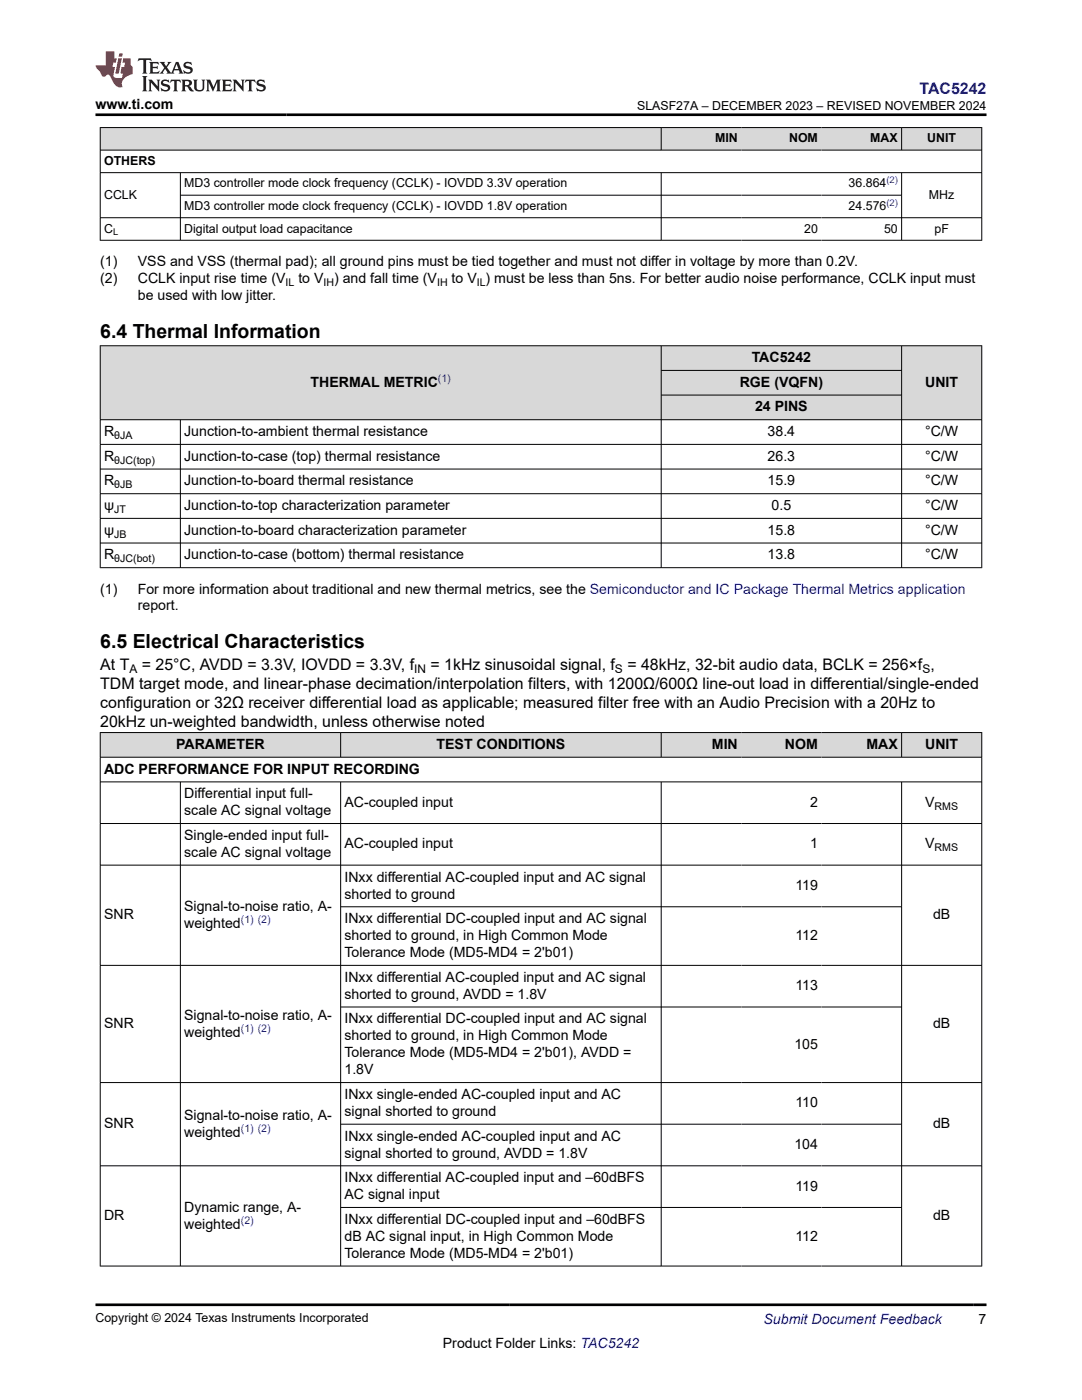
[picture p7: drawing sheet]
<svg xmlns="http://www.w3.org/2000/svg" width="216mm" height="279mm" viewBox="0 0 216 279" stroke-linecap="round" stroke-linejoin="round" font-family="sans-serif">
<defs><g id="words">
<g font-size="3.9">
<text x="20" y="67.4">6.4 Thermal Information</text>
<text x="20" y="129.3">6.5 Electrical Characteristics</text>
</g>
<text font-size="3.2" fill="#00f" x="183.5" y="18.7">TAC5242</text>
<g font-size="3.2">
<text x="20" y="137.5">TDM target mode, and linear-phase decimation/interpolation filters, with 1200Ω/600Ω line-out load in differential/single-ended</text>
<text x="20" y="133.7">At T</text>
<text x="28.3" y="133.7">= 25°C, AVDD = 3.3V, IOVDD = 3.3V, f</text>
<text x="85.9" y="133.7">= 1kHz sinusoidal signal, f</text>
<text x="125.2" y="133.7">= 48kHz, 32-bit audio data, BCLK = 256×f ,</text>
<text x="20" y="141.3">configuration or 32Ω receiver differential load as applicable; measured filter free with an Audio Precision with a 20Hz to</text>
<text x="20" y="145.1">20kHz un-weighted bandwidth, unless otherwise noted</text>
</g>
<g font-size="2.8">
<text x="19" y="21.8">www.ti.com</text>
<text x="20" y="53.1">(1)</text>
<text x="27.5" y="53.1">VSS and VSS (thermal pad); all ground pins must be tied together and must not differ in voltage by more than 0.2V.</text>
<text x="20" y="56.5">(2)</text>
<text x="27.5" y="56.5">CCLK input rise time (V</text>
<text x="27.5" y="59.9">be used with low jitter.</text>
<text x="59.5" y="56.5">to V</text>
<text x="66.7" y="56.5">) and fall time (V</text>
<text x="90.1" y="56.5">to V ) must be less than 5ns. For better audio noise performance, CCLK input must</text>
<text x="62" y="77.2">THERMAL METRIC</text>
<text x="147.6" y="77.2">RGE (VQFN)</text>
<text x="150" y="72.3">TAC5242</text>
<text x="184.6" y="77.2">UNIT</text>
<text x="150.7" y="82.1">24 PINS</text>
<text x="20.8" y="87">R</text>
<text x="36.8" y="87">Junction-to-ambient thermal resistance</text>
<text x="153.2" y="87">38.4</text>
<text x="184.6" y="87">°C/W</text>
<text x="20.8" y="92">R</text>
<text x="36.8" y="92">Junction-to-case (top) thermal resistance</text>
<text x="153.2" y="92">26.3</text>
<text x="184.6" y="92">°C/W</text>
<text x="20.8" y="96.9">R</text>
<text x="20.8" y="101.8">ψ</text>
<text x="36.8" y="96.9">Junction-to-board thermal resistance</text>
<text x="36.8" y="101.8">Junction-to-top characterization parameter</text>
<text x="153.2" y="96.9">15.9</text>
<text x="154" y="101.8">0.5</text>
<text x="184.6" y="96.9">°C/W</text>
<text x="184.6" y="101.8">°C/W</text>
<text x="20.8" y="106.7">ψ</text>
<text x="36.8" y="106.7">Junction-to-board characterization parameter</text>
<text x="153.2" y="106.7">15.8</text>
<text x="184.6" y="106.7">°C/W</text>
<text x="20.8" y="111.6">R</text>
<text x="36.8" y="111.6">Junction-to-case (bottom) thermal resistance</text>
<text x="153.2" y="111.6">13.8</text>
<text x="184.6" y="111.6">°C/W</text>
<text x="20" y="118.4">(1)</text>
<text x="27.5" y="118.4">For more information about traditional and new thermal metrics, see the Semiconductor and IC Package Thermal Metrics application</text>
<text x="27.5" y="121.8">report.</text>
<text x="35.2" y="149.5">PARAMETER</text>
<text x="87.1" y="149.5">TEST CONDITIONS</text>
<text x="142" y="149.5">MIN</text>
<text x="156.6" y="149.5">NOM</text>
<text x="172.9" y="149.5">MAX</text>
<text x="184.6" y="149.5">UNIT</text>
<text x="20.8" y="154.4">ADC PERFORMANCE FOR INPUT RECORDING</text>
<text x="36.8" y="159.3">Differential input full-</text>
<text x="68.7" y="161">AC-coupled input</text>
<text x="161.6" y="161">2</text>
<text x="184.6" y="161">V</text>
<text x="36.8" y="162.7">scale AC signal voltage</text>
<text x="36.8" y="167.6">Single-ended input full-</text>
<text x="36.8" y="171">scale AC signal voltage</text>
<text x="68.7" y="169.3">AC-coupled input</text>
<text x="161.6" y="169.3">1</text>
<text x="184.6" y="169.3">V</text>
<text x="68.7" y="175.9">INxx differential AC-coupled input and AC signal</text>
<text x="68.7" y="179.3">shorted to ground</text>
<text x="158.7" y="177.6">119</text>
<text x="20.8" y="183.5">SNR</text>
<text x="36.8" y="181.8">Signal-to-noise ratio, A-</text>
<text x="36.8" y="185.2">weighted</text>
<text x="68.7" y="184.2">INxx differential DC-coupled input and AC signal</text>
<text x="186.2" y="183.5">dB</text>
<text x="68.7" y="187.6">shorted to ground, in High Common Mode</text>
<text x="68.7" y="191">Tolerance Mode (MD5-MD4 = 2'b01)</text>
<text x="158.7" y="187.6">112</text>
<text x="68.7" y="195.9">INxx differential AC-coupled input and AC signal</text>
<text x="158.7" y="197.6">113</text>
<text x="36.8" y="203.5">Signal-to-noise ratio, A-</text>
<text x="68.7" y="199.3">shorted to ground, AVDD = 1.8V</text>
<text x="20.8" y="205.2">SNR</text>
<text x="36.8" y="206.9">weighted</text>
<text x="68.7" y="204.2">INxx differential DC-coupled input and AC signal</text>
<text x="68.7" y="207.6">shorted to ground, in High Common Mode</text>
<text x="158.5" y="209.3">105</text>
<text x="186.2" y="205.2">dB</text>
<text x="68.7" y="211">Tolerance Mode (MD5-MD4 = 2'b01), AVDD =</text>
<text x="68.7" y="214.4">1.8V</text>
<text x="68.7" y="219.3">INxx single-ended AC-coupled input and AC</text>
<text x="158.7" y="221">110</text>
<text x="20.8" y="225.2">SNR</text>
<text x="36.8" y="223.5">Signal-to-noise ratio, A-</text>
<text x="36.8" y="226.9">weighted</text>
<text x="68.7" y="222.7">signal shorted to ground</text>
<text x="68.7" y="227.6">INxx single-ended AC-coupled input and AC</text>
<text x="186.2" y="225.2">dB</text>
<text x="68.7" y="231">signal shorted to ground, AVDD = 1.8V</text>
<text x="158.5" y="229.3">104</text>
<text x="68.7" y="235.9">INxx differential AC-coupled input and –60dBFS</text>
<text x="68.7" y="239.3">AC signal input</text>
<text x="158.7" y="237.6">119</text>
<text x="20.8" y="243.5">DR</text>
<text x="36.8" y="241.8">Dynamic range, A-</text>
<text x="36.8" y="245.2">weighted</text>
<text x="68.7" y="244.2">INxx differential DC-coupled input and –60dBFS</text>
<text x="186.2" y="243.5">dB</text>
<text x="68.7" y="247.6">dB AC signal input, in High Common Mode</text>
<text x="68.7" y="251">Tolerance Mode (MD5-MD4 = 2'b01)</text>
<text x="158.7" y="247.6">112</text>
<text x="88.4" y="269">Product Folder Links: TAC5242</text>
<text x="195.3" y="264.2">7</text>
</g>
<text font-size="2.8" fill="#00f" x="152.4" y="264.2">Submit Document Feedback</text>
<g font-size="2.5">
<text x="127.1" y="21.9">SLASF27A – DECEMBER 2023 – REVISED NOVEMBER 2024</text>
<text x="142.7" y="28.4">MIN</text>
<text x="157.5" y="28.4">NOM</text>
<text x="173.7" y="28.4">MAX</text>
<text x="185" y="28.4">UNIT</text>
<text x="20.8" y="32.9">OTHERS</text>
<text x="20.8" y="39.7">CCLK</text>
<text x="36.8" y="37.4">MD3 controller mode clock frequency (CCLK) - IOVDD 3.3V operation</text>
<text x="36.8" y="41.9">MD3 controller mode clock frequency (CCLK) - IOVDD 1.8V operation</text>
<text x="169.3" y="37.4">36.864</text>
<text x="169.3" y="41.9">24.576</text>
<text x="185.4" y="39.7">MHz</text>
<text x="20.8" y="46.4">C</text>
<text x="36.8" y="46.4">Digital output load capacitance</text>
<text x="160.5" y="46.4">20</text>
<text x="176.4" y="46.4">50</text>
<text x="186.5" y="46.4">pF</text>
<text x="19" y="263.9">Copyright © 2024 Texas Instruments Incorporated</text>
</g>
<g font-size="2.4">
<text x="25.8" y="134.4">A</text>
<text x="82.7" y="134.4">IN</text>
<text x="122.7" y="134.4">S</text>
<text x="184" y="134.4">S</text>
</g>
<g font-size="2.1">
<text x="57" y="57.1">IL</text>
<text x="64.6" y="57.1">IH</text>
<text x="87.2" y="57.1">IH</text>
<text x="95.1" y="57.1">IL</text>
<text x="22.8" y="87.6">θJA</text>
<text x="22.8" y="92.5">θJC(top)</text>
<text x="22.8" y="97.4">θJB</text>
<text x="22.8" y="102.4">JT</text>
<text x="22.8" y="107.3">JB</text>
<text x="22.8" y="112.2">θJC(bot)</text>
<text x="186.5" y="161.6">RMS</text>
<text x="186.5" y="169.9">RMS</text>
</g>
<g font-size="2.1" fill="#00f">
<text x="87.4" y="76.3">(1)</text>
<text x="48.1" y="184.2">(1) (2)</text>
<text x="48.1" y="205.9">(1) (2)</text>
<text x="48.1" y="225.9">(1) (2)</text>
<text x="48.1" y="244.2">(2)</text>
</g>
<g font-size="1.9" fill="#00f">
<text x="176.9" y="36.6">(2)</text>
<text x="176.9" y="41.1">(2)</text>
</g>
<text font-size="1.9" x="22.6" y="46.9">L</text>
</g></defs>
<g fill="#d8d8d8">
<path d="M20 25.5h175.9v4.5h-175.9z" fill-rule="evenodd"/>
<path d="M20.1 25.5h111.8v4.4h-111.8z" fill-rule="evenodd"/>
<path d="M132 25.5h15.9v4.4h-15.9z" fill-rule="evenodd"/>
<path d="M147.9 25.5h16v4.4h-16z" fill-rule="evenodd"/>
<path d="M163.9 25.5h15.9v4.4h-15.9z" fill-rule="evenodd"/>
<path d="M180 25.5h15.8v4.4h-15.8z" fill-rule="evenodd"/>
</g>
<g fill="none" stroke="#000" stroke-width=".2">
<path d="M19.9 25.5h176.1M19.9 30h176.1M19.9 34.5h176.1M20 25.4v22.6M36 34.5v13.5M36 39h144M131.9 25.4v4.6M131.9 34.5v13.5M179.9 25.4v4.6M179.9 34.5v13.5M195.9 25.4v22.6M19.9 43.5h176.1"/>
<path d="M19.9 48h176.1"/>
</g>
<g fill="#d8d8d8">
<path d="M20 69h175.9v4.9h-175.9z" fill-rule="evenodd"/>
<path d="M20.1 69.1h111.8v14.6h-111.8z" fill-rule="evenodd"/>
<path d="M132 69.1h47.8v4.8h-47.8z" fill-rule="evenodd"/>
<path d="M180 69.1h15.8v14.6h-15.8z" fill-rule="evenodd"/>
<path d="M132 74h47.8v4.8h-47.8z" fill-rule="evenodd"/>
<path d="M132 78.9h47.8v4.8h-47.8z" fill-rule="evenodd"/>
</g>
<g fill="none" stroke="#000" stroke-width=".2">
<path d="M19.9 69h176.1M20 68.9v44.5M131.9 68.9v44.5M131.9 73.9h48.1M131.9 78.8h48.1M179.9 68.9v44.5M195.9 68.9v44.5M19.9 83.8h176.1M19.9 88.7h176.1M19.9 93.6h176.1M19.9 98.5h176.1M36 83.8v29.6"/>
<path d="M19.9 103.5h176.1M19.9 108.4h176.1M19.9 113.3h176.1"/>
</g>
<g fill="#d8d8d8">
<path d="M20 146.2h175.9v4.9h-175.9z" fill-rule="evenodd"/>
<path d="M20.1 146.3h47.8v4.8h-47.8z" fill-rule="evenodd"/>
<path d="M68 146.3h63.9v4.8h-63.9z" fill-rule="evenodd"/>
<path d="M132 146.3h15.9v4.8h-15.9z" fill-rule="evenodd"/>
<path d="M147.9 146.3h16v4.8h-16z" fill-rule="evenodd"/>
<path d="M163.9 146.3h15.9v4.8h-15.9z" fill-rule="evenodd"/>
<path d="M180 146.3h15.8v4.8h-15.8z" fill-rule="evenodd"/>
</g>
<g fill="none" stroke="#000" stroke-width=".2">
<path d="M19.9 146.2h176.1M19.9 151.1h176.1M19.9 156h176.1M20 146.1v106.6M36 156v96.7M68 146.1v5.1M68 156v96.7M131.9 146.1v5.1M131.9 156v96.7M179.9 146.1v5.1M179.9 156v96.7M195.9 146.1v106.6"/>
<path d="M19.9 164.4h176.1M19.9 172.7h176.1M19.9 192.7h176.1M68 181h112M19.9 216h176.1M68 201h112M19.9 232.7h176.1M68 224.4h112M19.9 252.7h176.1M68 241h112"/>
</g>
<path d="M27.7 11.6l-.2 .6 .5-.2h.6v.1v2.2l-.2 .4h1l-.2-.4v-2.2v-.1h.5l.5 .2-.1-.6zM29.8 12.4l.2 .3v1.6l-.2 .4h1.9l.1-.6a1.08 1.08 0 0 1-1.3 .2v-.7h.6l.4 .2v-.7l-.4 .2h-.6v-.5l.2-.2a1 1 0 0 1 1 .3l-.1-.5zM31.8 12.4l1 1.1-1 1.2h.9l-.2-.2 .4-.8 .5 .8-.2 .2h1.6l-.2-.2 .1-.5h1l.1 .5-.1 .2h.9l-.2-.4-.8-1.9h-.5l-1 2.1-.8-1.1 .9-1h-.8l.2 .2-.5 .6-.3-.6 .1-.2zM35.2 12.8l.4 1h-.8zM36.8 12.5a.65 .65 0 0 0-.2 .7 .65 .65 0 0 0 .6 .5l.7 .1 .1 .3a.79 .79 0 0 1-.7 .4 .79 .79 0 0 1-.7-.5l.1 .7 .2-.1a.93 .93 0 0 0 1.1 0 .93 .93 0 0 0 .4-.9 1.46 1.46 0 0 0-1.2-.6l-.1-.3a1.09 1.09 0 0 1 1.2 .2l-.2-.6-.1 .1-.6-.2zM28.4 15.2l.2 .4v2.2l-.2 .4h1l-.2-.4v-2.2l.2-.4zM29.6 15.9l.2 .4v1.5l-.2 .4h.8l-.3-.4v-1.3l1.7 1.8v-2l.2-.4h-.8l.2 .2 .1 1.1-1.2-1.3zM32.3 16a.65 .65 0 0 0-.2 .8 .65 .65 0 0 0 .7 .4l.6 .2 .1 .2a.79 .79 0 0 1-.7 .4 .79 .79 0 0 1-.7-.5l.1 .7 .2-.1a.93 .93 0 0 0 1.1 .1 .93 .93 0 0 0 .4-1 1.46 1.46 0 0 0-1.2-.5l-.1-.4a1.09 1.09 0 0 1 1.2 .2l-.2-.6-.1 .1-.6-.1zM34.1 15.9l-.1 .6a.63 .63 0 0 1 .7-.3l.1 1.6-.3 .4h1l-.2-.4v-1.6a.66 .66 0 0 1 .8 .3l-.1-.6zM36.2 15.9l.2 .4v1.5l-.2 .4h.9l-.2-.2v-.7h.5l.1 .2a.79 .79 0 0 0 1.2 .6l-1-.9a.61 .61 0 0 0 .6-.6 .61 .61 0 0 0-.5-.7zM36.9 16.2h.2a.47 .47 0 0 1 .5 .1 .47 .47 0 0 1 .1 .5l-.2 .1-.6 .1zM38.5 15.9l.2 .2a2.27 2.27 0 0 0 .4 2 1.04 1.04 0 0 0 1.7-.7v-1.3l.2-.2h-.8l.2 .4v1.1a.6 .6 0 0 1-.6 .6 .6 .6 0 0 1-.6-.6v-1.1l.3-.4zM41.1 15.9l.2 .4v1.5l-.2 .4h.7l-.2-.4v-1.4l.9 1.9 .8-1.9v1.4l-.2 .4h1l-.3-.4v-1.5l.3-.4h-.8l-.7 1.5-.7-1.5zM44.3 15.9l.2 .4v1.5l-.2 .4h1.9l.1-.6a1.09 1.09 0 0 1-1.3 .2v-.7h.6l.4 .2v-.6l-.4 .2h-.6v-.6l.2-.1a1.01 1.01 0 0 1 1 .3l-.1-.6zM46.4 15.9l.3 .4v1.5l-.3 .4h.8l-.2-.4v-1.3l1.6 1.8v-2l.2-.4h-.7l.2 .2v1.1l-1.2-1.3zM49 15.9l-.1 .6a.63 .63 0 0 1 .8-.3v1.6l-.3 .4h1l-.2-.4v-1.6a.66 .66 0 0 1 .8 .3l-.1-.6zM51.4 16a.65 .65 0 0 0-.2 .8 .65 .65 0 0 0 .6 .4l.6 .2 .2 .2a.79 .79 0 0 1-.8 .4 .79 .79 0 0 1-.6-.5l.1 .7 .2-.1a.93 .93 0 0 0 1 .1 .93 .93 0 0 0 .5-1 1.46 1.46 0 0 0-1.3-.5l-.1-.4a1.09 1.09 0 0 1 1.3 .2l-.2-.6-.2 .1-.5-.1z" fill="#231f20"/>
<path d="M21.1 10.3v2.7h-2.1l.1 .4 .9 1a.95 .95 0 0 0 .9 .9 .59 .59 0 0 1 .6-.4 .59 .59 0 0 1 .5 .3l.4 .8a1.59 1.59 0 0 0 2.1 1.4 1.61 1.61 0 0 1 1-2.3l1-.3-.1-1.5a1.59 1.59 0 0 1-.4-1.7h-1.4l-.2 .9h.5l-.1 .9h-.5l-.2 .9v.3l.4 .1-.2 .9h-.6a.73 .73 0 0 1-1.1-.7l.3-1.5h-.5l.2-.9h.5l.2-.9h-.5v-1.3zM23.6 11.6l-.6 3.1h.7l.6-3.1zM23.8 10.7l-.1 .6h.7l.1-.6z" fill="#ed1c24"/>
<path d="M19 22.9h177.8M19 260.4h177.8" fill="none" stroke="#000" stroke-width=".53"/>
<use href="#words"/>
</svg>
